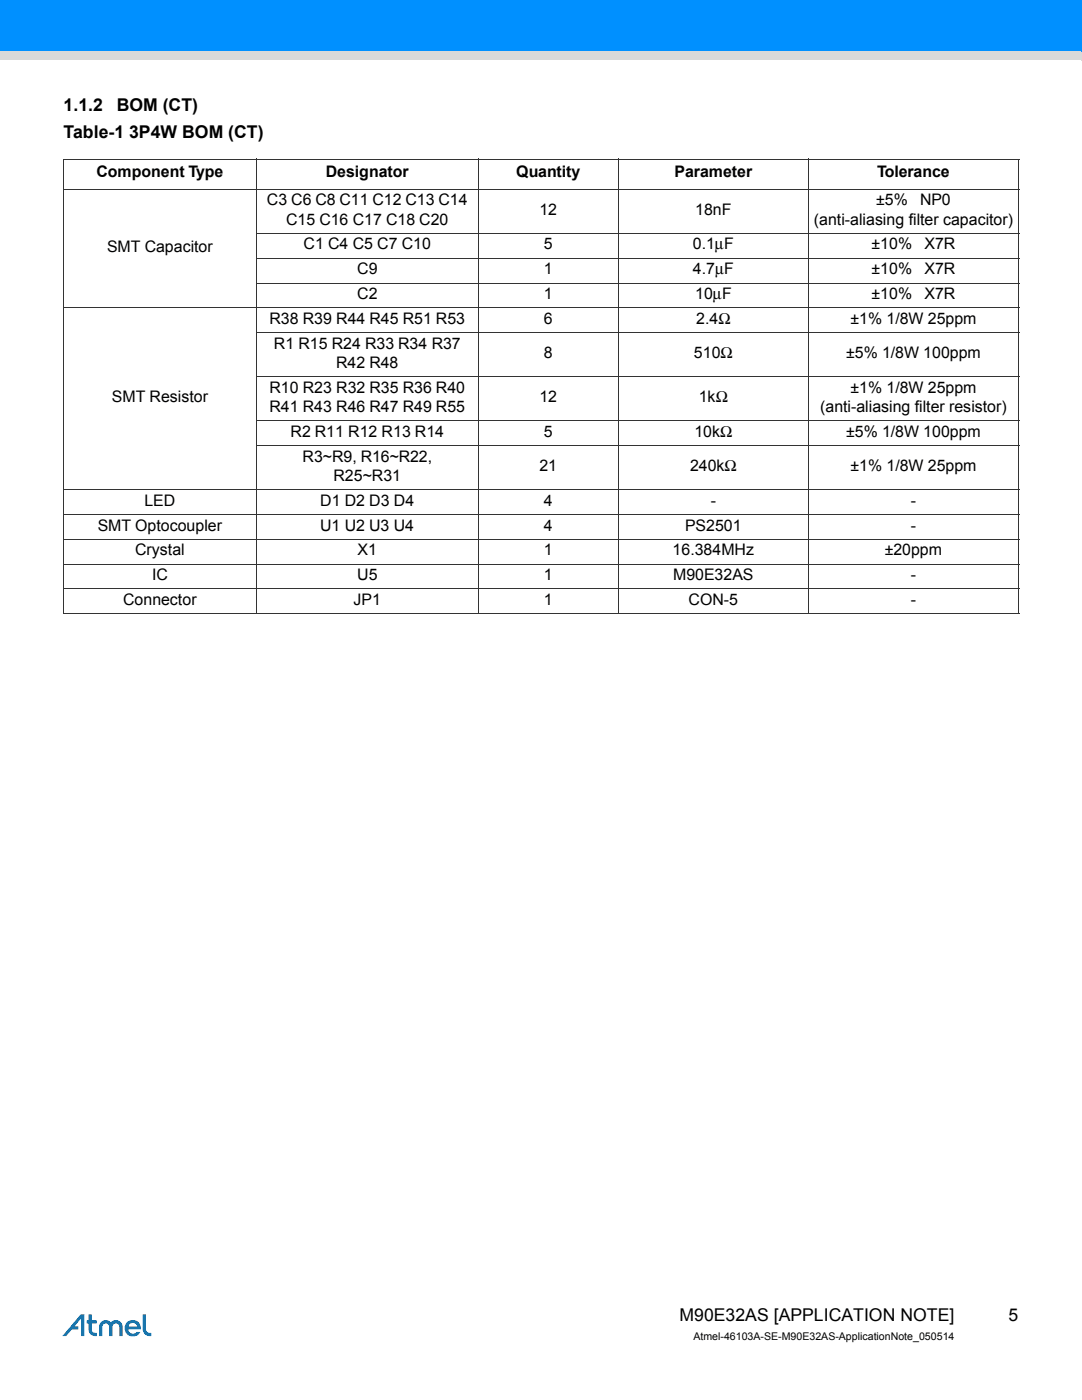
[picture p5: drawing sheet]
<svg xmlns="http://www.w3.org/2000/svg" width="216mm" height="279mm" viewBox="0 0 216 279" stroke-linecap="round" stroke-linejoin="round" font-family="sans-serif">
<defs><g id="words">
<g font-size="3.5">
<text x="12.7" y="22.2">1.1.2</text>
<text x="23.3" y="22.2">BOM (CT)</text>
<text x="12.7" y="27.5">Table-1 3P4W BOM (CT)</text>
<text x="135.6" y="263.7">M90E32AS [APPLICATION NOTE]</text>
<text x="201.3" y="263.7">5</text>
</g>
<g font-size="3.2">
<text x="19.2" y="35.3">Component Type</text>
<text x="65" y="35.3">Designator</text>
<text x="103" y="35.3">Quantity</text>
<text x="134.6" y="35.3">Parameter</text>
<text x="175" y="35.3">Tolerance</text>
<text x="53.3" y="41">C3 C6 C8 C11 C12 C13 C14</text>
<text x="174.8" y="41">±5%</text>
<text x="183.6" y="41">NP0</text>
<text x="57.1" y="44.9">C15 C16 C17 C18 C20</text>
<text x="107.6" y="42.9">12</text>
<text x="138.7" y="42.9">18nF</text>
<text x="162.4" y="44.9">(anti-aliasing filter capacitor)</text>
<text x="21.4" y="50.3">SMT Capacitor</text>
<text x="60.6" y="49.8">C1 C4 C5 C7 C10</text>
<text x="108.5" y="49.8">5</text>
<text x="138.3" y="49.8">0.1μF</text>
<text x="173.9" y="49.8">±10%</text>
<text x="184.5" y="49.8">X7R</text>
<text x="71.3" y="54.7">C9</text>
<text x="71.3" y="59.7">C2</text>
<text x="108.5" y="54.7">1</text>
<text x="108.5" y="59.7">1</text>
<text x="138.3" y="54.7">4.7μF</text>
<text x="138.7" y="59.7">10μF</text>
<text x="173.9" y="54.7">±10%</text>
<text x="173.9" y="59.7">±10%</text>
<text x="184.5" y="54.7">X7R</text>
<text x="184.5" y="59.7">X7R</text>
<text x="53.8" y="64.6">R38 R39 R44 R45 R51 R53</text>
<text x="108.5" y="64.6">6</text>
<text x="138.9" y="64.6">2.4Ω</text>
<text x="169.7" y="64.6">±1% 1/8W 25ppm</text>
<text x="54.7" y="69.6">R1 R15 R24 R33 R34 R37</text>
<text x="108.5" y="71.5">8</text>
<text x="138.5" y="71.5">510Ω</text>
<text x="168.8" y="71.5">±5% 1/8W 100ppm</text>
<text x="67.1" y="73.4">R42 R48</text>
<text x="22.3" y="80.3">SMT Resistor</text>
<text x="53.8" y="78.4">R10 R23 R32 R35 R36 R40</text>
<text x="53.8" y="82.3">R41 R43 R46 R47 R49 R55</text>
<text x="107.6" y="80.3">12</text>
<text x="139.4" y="80.3">1kΩ</text>
<text x="163.7" y="82.3">(anti-aliasing filter resistor)</text>
<text x="169.7" y="78.4">±1% 1/8W 25ppm</text>
<text x="58" y="87.2">R2 R11 R12 R13 R14</text>
<text x="108.5" y="87.2">5</text>
<text x="138.6" y="87.2">10kΩ</text>
<text x="168.8" y="87.2">±5% 1/8W 100ppm</text>
<text x="60.4" y="92.1">R3~R9, R16~R22,</text>
<text x="107.6" y="94.1">21</text>
<text x="137.7" y="94.1">240kΩ</text>
<text x="169.7" y="94.1">±1% 1/8W 25ppm</text>
<text x="28.8" y="100.9">LED</text>
<text x="63.9" y="100.9">D1 D2 D3 D4</text>
<text x="66.5" y="96">R25~R31</text>
<text x="108.5" y="100.9">4</text>
<text x="141.8" y="100.9">-</text>
<text x="181.7" y="100.9">-</text>
<text x="19.5" y="105.9">SMT Optocoupler</text>
<text x="63.9" y="105.9">U1 U2 U3 U4</text>
<text x="108.5" y="105.9">4</text>
<text x="136.7" y="105.9">PS2501</text>
<text x="181.7" y="105.9">-</text>
<text x="27" y="110.8">Crystal</text>
<text x="71.3" y="110.8">X1</text>
<text x="108.5" y="110.8">1</text>
<text x="134.2" y="110.8">16.384MHz</text>
<text x="176.6" y="110.8">±20ppm</text>
<text x="30.3" y="115.8">IC</text>
<text x="71.3" y="115.8">U5</text>
<text x="108.5" y="115.8">1</text>
<text x="134.3" y="115.8">M90E32AS</text>
<text x="181.7" y="115.8">-</text>
<text x="24.6" y="120.7">Connector</text>
<text x="70.5" y="120.7">JP1</text>
<text x="108.5" y="120.7">1</text>
<text x="137.4" y="120.7">CON-5</text>
<text x="181.7" y="120.7">-</text>
</g>
<text font-size="2.1" x="138.4" y="267.3">Atmel-46103A-SE-M90E32AS-ApplicationNote_050514</text>
</g></defs>
<g fill="#0079c2">
<path d="M28.5 262.3h.6v3a.78 .78 0 0 0 1.1 .7v.6a1.4 1.4 0 0 1-1.7-1.3z"/>
<path d="M20.2 263.9a1.32 1.32 0 0 1 1.9 0 1.34 1.34 0 0 1 1.5-.4 1.34 1.34 0 0 1 .9 1.3v1.8h-.7v-1.8a.68 .68 0 0 0-.7-.7 .68 .68 0 0 0-.6 .7v1.8h-.7v-1.8a.68 .68 0 0 0-.7-.7 .68 .68 0 0 0-.7 .7v1.8h-.6v-2z"/>
<path d="M16.1 262.3h.7v4.3h-.6v-3.5l-1.3 1.6h.7v.6h-1.3l-1.1 1.3h-.8z"/>
<path d="M17.7 262.3h.6v1.2h1v.6h-1v1.2a.77 .77 0 0 0 1 .7v.6a1.4 1.4 0 0 1-1.6-1.3v-1.2h-.4v-.6h.4z"/>
<path d="M25.3 263.9a1.66 1.66 0 0 0 .2 2.5 1.66 1.66 0 0 0 2.5-.6h-.7a.94 .94 0 0 1-1 .3 .94 .94 0 0 1-.7-.8h2.5a1.61 1.61 0 0 0-.9-1.7 1.61 1.61 0 0 0-1.9 .3zM25.9 264.2a.89 .89 0 0 1 1.5 .5h-1.8z"/>
</g>
<path d="M0 10.2h215.9v1.7h-215.9z" fill="#d9d9d9"/>
<path d="M0 10.2h215.9" fill="none" stroke="#d9d9d9" stroke-width=".2"/>
<path d="M215.8 10.2l.1 1.8z" fill="#d9d9d9"/>
<path d="M0 11.9h215.9" fill="none" stroke="#d9d9d9" stroke-width=".2"/>
<path d="M0 10.1l.1 1.8z" fill="#d9d9d9"/>
<path d="M0 0h215.9v10.2h-215.9z" fill="#0090ff"/>
<path d="M0 0h215.9M0 10.2h215.9M0 0v10.2M215.9 0v10.2" fill="none" stroke="#0090ff" stroke-width=".2"/>
<g fill="none" stroke="#333" stroke-width=".2">
<path d="M12.6 31.8h190.7M12.6 37.8h190.7M12.7 31.9v90.5M51.2 31.7v90.9M95.4 31.7v90.9M123.4 31.7v90.9M161.3 31.7v90.9M203.3 31.9v90.5M51.1 46.6h152.2M51.1 51.6h152.2M51.1 56.5h152.2M12.6 61.4h190.7"/>
<path d="M51.1 66.4h152.2M51.1 75.2h152.2M12.6 97.8h190.7M51.1 84h152.2M51.1 89h152.2M12.6 102.7h190.7M12.6 107.7h190.7M12.6 112.6h190.7M12.6 117.5h190.7M12.6 122.5h190.7"/>
</g>
<use href="#words"/>
</svg>
